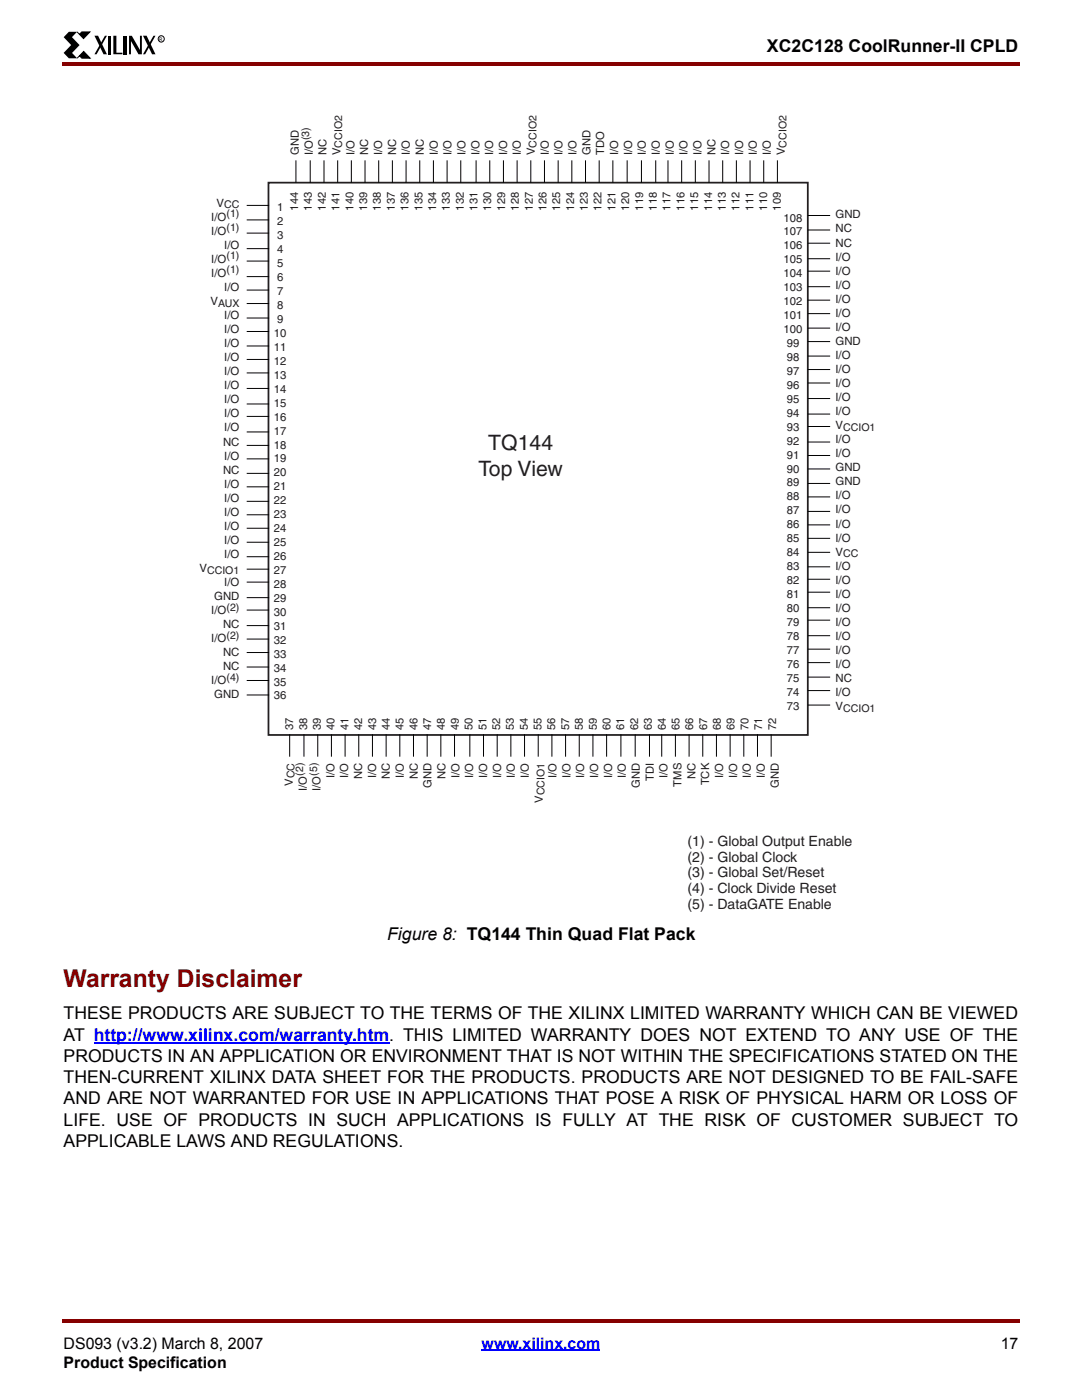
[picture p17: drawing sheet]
<svg xmlns="http://www.w3.org/2000/svg" width="216mm" height="279mm" viewBox="0 0 216 279" stroke-linecap="round" stroke-linejoin="round" font-family="sans-serif">
<defs><g id="words">
<text font-size="4.9" fill="#850000" x="12.7" y="197">Warranty Disclaimer</text>
<g font-size="4.2" fill="#231f20">
<text x="97.4" y="89.9">TQ144</text>
<text x="95.5" y="95">Top View</text>
</g>
<g font-size="3.5">
<text x="153" y="10.5">XC2C128 CoolRunner-II CPLD</text>
<text x="77.3" y="187.6">Figure 8: TQ144 Thin Quad Flat Pack</text>
<text x="12.7" y="203.5">THESE PRODUCTS ARE SUBJECT TO THE TERMS OF THE XILINX LIMITED WARRANTY WHICH CAN BE VIEWED</text>
<text x="12.7" y="207.7">AT http://www.xilinx.com/warranty.htm. THIS LIMITED WARRANTY DOES NOT EXTEND TO ANY USE OF THE</text>
<text x="12.7" y="211.9">PRODUCTS IN AN APPLICATION OR ENVIRONMENT THAT IS NOT WITHIN THE SPECIFICATIONS STATED ON THE</text>
<text x="12.7" y="216.2">THEN-CURRENT XILINX DATA SHEET FOR THE PRODUCTS. PRODUCTS ARE NOT DESIGNED TO BE FAIL-SAFE</text>
<text x="12.7" y="220.4">AND ARE NOT WARRANTED FOR USE IN APPLICATIONS THAT POSE A RISK OF PHYSICAL HARM OR LOSS OF</text>
<text x="12.7" y="224.6">LIFE. USE OF PRODUCTS IN SUCH APPLICATIONS IS FULLY AT THE RISK OF CUSTOMER SUBJECT TO</text>
<text x="12.7" y="228.9">APPLICABLE LAWS AND REGULATIONS.</text>
</g>
<g font-size="3.2">
<text x="12.7" y="269.2">DS093 (v3.2) March 8, 2007</text>
<text x="199.7" y="269.2">17</text>
<text x="12.7" y="273">Product Specification</text>
</g>
<text font-size="3.2" fill="#00f" x="96.1" y="269.2">www.xilinx.com</text>
<g font-size="2.8" fill="#231f20">
<text x="137.2" y="168.8">(1) - Global Output Enable</text>
<text x="137.2" y="171.9">(2) - Global Clock</text>
<text x="137.2" y="175.1">(3) - Global Set/Reset</text>
<text x="137.2" y="178.3">(4) - Clock Divide Reset</text>
<text x="137.2" y="181.5">(5) - DataGATE Enable</text>
</g>
<g font-size="2.3" fill="#231f20">
<text x="43.2" y="41.2">VCC</text>
<text x="42.2" y="44">I/O</text>
<text x="42.2" y="46.9">I/O</text>
<text x="55.3" y="42.2">1</text>
<text x="55.3" y="45">2</text>
<text x="55.3" y="47.8">3</text>
<text x="156.4" y="44.2">108</text>
<text x="156.4" y="47">107</text>
<text x="166.7" y="43.6">GND</text>
<text x="166.7" y="46.4">NC</text>
<text x="42.2" y="52.5">I/O</text>
<text x="44.8" y="49.7">I/O</text>
<text x="55.3" y="50.6">4</text>
<text x="55.3" y="53.3">5</text>
<text x="156.4" y="49.8">106</text>
<text x="156.4" y="52.6">105</text>
<text x="166.7" y="49.2">NC</text>
<text x="166.7" y="52">I/O</text>
<text x="42.2" y="55.3">I/O</text>
<text x="44.8" y="58.1">I/O</text>
<text x="55.3" y="56.1">6</text>
<text x="55.3" y="58.9">7</text>
<text x="156.4" y="55.3">104</text>
<text x="156.4" y="58.1">103</text>
<text x="166.7" y="54.8">I/O</text>
<text x="166.7" y="57.6">I/O</text>
<text x="42" y="60.9">VAUX</text>
<text x="44.8" y="63.7">I/O</text>
<text x="55.3" y="61.7">8</text>
<text x="55.3" y="64.5">9</text>
<text x="156.4" y="60.9">102</text>
<text x="156.4" y="63.7">101</text>
<text x="166.7" y="60.4">I/O</text>
<text x="166.7" y="63.2">I/O</text>
<text x="44.8" y="66.5">I/O</text>
<text x="44.8" y="69.3">I/O</text>
<text x="54.6" y="67.3">10</text>
<text x="54.6" y="70">11</text>
<text x="156.4" y="66.5">100</text>
<text x="157" y="69.3">99</text>
<text x="166.7" y="66">I/O</text>
<text x="166.7" y="68.8">GND</text>
<text x="166.7" y="71.6">I/O</text>
<text x="44.8" y="72.1">I/O</text>
<text x="44.8" y="74.9">I/O</text>
<text x="44.8" y="77.7">I/O</text>
<text x="54.6" y="72.8">12</text>
<text x="54.6" y="75.6">13</text>
<text x="157" y="72">98</text>
<text x="157" y="74.8">97</text>
<text x="157" y="77.6">96</text>
<text x="166.7" y="74.4">I/O</text>
<text x="166.7" y="77.2">I/O</text>
<text x="44.8" y="80.5">I/O</text>
<text x="44.8" y="83.3">I/O</text>
<text x="54.6" y="78.4">14</text>
<text x="54.6" y="81.2">15</text>
<text x="54.6" y="83.9">16</text>
<text x="157" y="80.4">95</text>
<text x="157" y="83.2">94</text>
<text x="166.7" y="80">I/O</text>
<text x="166.7" y="82.8">I/O</text>
<text x="44.5" y="88.9">NC</text>
<text x="44.8" y="86.1">I/O</text>
<text x="54.6" y="86.7">17</text>
<text x="54.6" y="89.5">18</text>
<text x="157" y="86">93</text>
<text x="157" y="88.7">92</text>
<text x="166.7" y="85.7">VCCIO1</text>
<text x="166.7" y="88.5">I/O</text>
<text x="44.5" y="94.5">NC</text>
<text x="44.8" y="91.7">I/O</text>
<text x="54.6" y="92.3">19</text>
<text x="54.6" y="95.1">20</text>
<text x="157" y="91.5">91</text>
<text x="157" y="94.3">90</text>
<text x="166.7" y="91.3">I/O</text>
<text x="166.7" y="94.1">GND</text>
<text x="44.8" y="97.3">I/O</text>
<text x="44.8" y="100.1">I/O</text>
<text x="54.6" y="97.9">21</text>
<text x="54.6" y="100.6">22</text>
<text x="157" y="97.1">89</text>
<text x="157" y="99.9">88</text>
<text x="166.7" y="96.9">GND</text>
<text x="166.7" y="99.7">I/O</text>
<text x="44.8" y="102.9">I/O</text>
<text x="44.8" y="105.7">I/O</text>
<text x="54.6" y="103.4">23</text>
<text x="54.6" y="106.2">24</text>
<text x="157" y="102.6">87</text>
<text x="157" y="105.4">86</text>
<text x="166.7" y="102.5">I/O</text>
<text x="166.7" y="105.3">I/O</text>
<text x="44.8" y="108.5">I/O</text>
<text x="44.8" y="111.3">I/O</text>
<text x="54.6" y="109">25</text>
<text x="54.6" y="111.8">26</text>
<text x="157" y="108.2">85</text>
<text x="157" y="111">84</text>
<text x="157" y="113.8">83</text>
<text x="166.7" y="108.1">I/O</text>
<text x="166.7" y="110.9">VCC</text>
<text x="166.7" y="113.7">I/O</text>
<text x="39.8" y="114.1">VCCIO1</text>
<text x="42.7" y="119.8">GND</text>
<text x="44.8" y="117">I/O</text>
<text x="54.6" y="114.6">27</text>
<text x="54.6" y="117.3">28</text>
<text x="157" y="116.6">82</text>
<text x="157" y="119.3">81</text>
<text x="166.7" y="116.5">I/O</text>
<text x="166.7" y="119.3">I/O</text>
<text x="42.2" y="122.6">I/O</text>
<text x="44.5" y="125.4">NC</text>
<text x="54.6" y="120.1">29</text>
<text x="54.6" y="122.9">30</text>
<text x="54.6" y="125.7">31</text>
<text x="157" y="122.1">80</text>
<text x="157" y="124.9">79</text>
<text x="166.7" y="122.1">I/O</text>
<text x="166.7" y="124.9">I/O</text>
<text x="42.2" y="128.2">I/O</text>
<text x="44.5" y="131">NC</text>
<text x="54.6" y="128.5">32</text>
<text x="54.6" y="131.3">33</text>
<text x="157" y="127.7">78</text>
<text x="157" y="130.5">77</text>
<text x="166.7" y="127.7">I/O</text>
<text x="166.7" y="130.5">I/O</text>
<text x="42.2" y="136.6">I/O</text>
<text x="44.5" y="133.8">NC</text>
<text x="54.6" y="134">34</text>
<text x="54.6" y="136.8">35</text>
<text x="157" y="133.3">76</text>
<text x="157" y="136">75</text>
<text x="166.7" y="133.3">I/O</text>
<text x="166.7" y="136.1">NC</text>
<text x="42.7" y="139.4">GND</text>
<text x="54.6" y="139.6">36</text>
<text x="157" y="138.8">74</text>
<text x="157" y="141.6">73</text>
<text x="166.7" y="138.9">I/O</text>
<text x="166.7" y="141.7">VCCIO1</text>
</g>
<g font-size="2.2" fill="#231f20">
<text x="59.6" y="31" transform="rotate(-90 59.6 31)">GND</text>
<text x="62.4" y="31" transform="rotate(-90 62.4 31)">I/O</text>
<text x="65.2" y="31" transform="rotate(-90 65.2 31)">NC</text>
<text x="67.9" y="31" transform="rotate(-90 67.9 31)">VCCIO2</text>
<text x="70.7" y="31" transform="rotate(-90 70.7 31)">I/O</text>
<text x="73.5" y="31" transform="rotate(-90 73.5 31)">NC</text>
<text x="76.3" y="31" transform="rotate(-90 76.3 31)">I/O</text>
<text x="79" y="31" transform="rotate(-90 79 31)">NC</text>
<text x="81.8" y="31" transform="rotate(-90 81.8 31)">I/O</text>
<text x="84.6" y="31" transform="rotate(-90 84.6 31)">NC</text>
<text x="87.3" y="31" transform="rotate(-90 87.3 31)">I/O</text>
<text x="90.1" y="31" transform="rotate(-90 90.1 31)">I/O</text>
<text x="92.9" y="31" transform="rotate(-90 92.9 31)">I/O</text>
<text x="95.6" y="31" transform="rotate(-90 95.6 31)">I/O</text>
<text x="98.4" y="31" transform="rotate(-90 98.4 31)">I/O</text>
<text x="101.2" y="31" transform="rotate(-90 101.2 31)">I/O</text>
<text x="104" y="31" transform="rotate(-90 104 31)">I/O</text>
<text x="106.7" y="31" transform="rotate(-90 106.7 31)">VCCIO2</text>
<text x="109.5" y="31" transform="rotate(-90 109.5 31)">I/O</text>
<text x="112.3" y="31" transform="rotate(-90 112.3 31)">I/O</text>
<text x="115" y="31" transform="rotate(-90 115 31)">I/O</text>
<text x="117.8" y="31" transform="rotate(-90 117.8 31)">GND</text>
<text x="120.6" y="31" transform="rotate(-90 120.6 31)">TDO</text>
<text x="123.3" y="31" transform="rotate(-90 123.3 31)">I/O</text>
<text x="126.1" y="31" transform="rotate(-90 126.1 31)">I/O</text>
<text x="128.9" y="31" transform="rotate(-90 128.9 31)">I/O</text>
<text x="131.7" y="31" transform="rotate(-90 131.7 31)">I/O</text>
<text x="134.4" y="31" transform="rotate(-90 134.4 31)">I/O</text>
<text x="137.2" y="31" transform="rotate(-90 137.2 31)">I/O</text>
<text x="140" y="31" transform="rotate(-90 140 31)">I/O</text>
<text x="142.7" y="31" transform="rotate(-90 142.7 31)">NC</text>
<text x="145.5" y="31" transform="rotate(-90 145.5 31)">I/O</text>
<text x="148.3" y="31" transform="rotate(-90 148.3 31)">I/O</text>
<text x="151" y="31" transform="rotate(-90 151 31)">I/O</text>
<text x="153.8" y="31" transform="rotate(-90 153.8 31)">I/O</text>
<text x="156.6" y="31" transform="rotate(-90 156.6 31)">VCCIO2</text>
<text x="59.5" y="42" transform="rotate(-90 59.5 42)">144</text>
<text x="62.3" y="42" transform="rotate(-90 62.3 42)">143</text>
<text x="65" y="42" transform="rotate(-90 65 42)">142</text>
<text x="67.8" y="42" transform="rotate(-90 67.8 42)">141</text>
<text x="70.5" y="42" transform="rotate(-90 70.5 42)">140</text>
<text x="73.3" y="42" transform="rotate(-90 73.3 42)">139</text>
<text x="76" y="42" transform="rotate(-90 76 42)">138</text>
<text x="78.8" y="42" transform="rotate(-90 78.8 42)">137</text>
<text x="81.5" y="42" transform="rotate(-90 81.5 42)">136</text>
<text x="84.3" y="42" transform="rotate(-90 84.3 42)">135</text>
<text x="87" y="42" transform="rotate(-90 87 42)">134</text>
<text x="89.8" y="42" transform="rotate(-90 89.8 42)">133</text>
<text x="92.5" y="42" transform="rotate(-90 92.5 42)">132</text>
<text x="95.3" y="42" transform="rotate(-90 95.3 42)">131</text>
<text x="98" y="42" transform="rotate(-90 98 42)">130</text>
<text x="100.8" y="42" transform="rotate(-90 100.8 42)">129</text>
<text x="103.5" y="42" transform="rotate(-90 103.5 42)">128</text>
<text x="106.3" y="42" transform="rotate(-90 106.3 42)">127</text>
<text x="109" y="42" transform="rotate(-90 109 42)">126</text>
<text x="111.8" y="42" transform="rotate(-90 111.8 42)">125</text>
<text x="114.5" y="42" transform="rotate(-90 114.5 42)">124</text>
<text x="117.3" y="42" transform="rotate(-90 117.3 42)">123</text>
<text x="120.1" y="42" transform="rotate(-90 120.1 42)">122</text>
<text x="122.8" y="42" transform="rotate(-90 122.8 42)">121</text>
<text x="125.6" y="42" transform="rotate(-90 125.6 42)">120</text>
<text x="128.3" y="42" transform="rotate(-90 128.3 42)">119</text>
<text x="131.1" y="42" transform="rotate(-90 131.1 42)">118</text>
<text x="133.8" y="42" transform="rotate(-90 133.8 42)">117</text>
<text x="136.6" y="42" transform="rotate(-90 136.6 42)">116</text>
<text x="139.3" y="42" transform="rotate(-90 139.3 42)">115</text>
<text x="142.1" y="42" transform="rotate(-90 142.1 42)">114</text>
<text x="144.8" y="42" transform="rotate(-90 144.8 42)">113</text>
<text x="147.6" y="42" transform="rotate(-90 147.6 42)">112</text>
<text x="150.3" y="42" transform="rotate(-90 150.3 42)">111</text>
<text x="153.1" y="42" transform="rotate(-90 153.1 42)">110</text>
<text x="155.8" y="42" transform="rotate(-90 155.8 42)">109</text>
<text x="58.5" y="145.6" transform="rotate(-90 58.5 145.6)">37</text>
<text x="61.3" y="145.6" transform="rotate(-90 61.3 145.6)">38</text>
<text x="64" y="145.6" transform="rotate(-90 64 145.6)">39</text>
<text x="66.8" y="145.6" transform="rotate(-90 66.8 145.6)">40</text>
<text x="69.5" y="145.6" transform="rotate(-90 69.5 145.6)">41</text>
<text x="72.3" y="145.6" transform="rotate(-90 72.3 145.6)">42</text>
<text x="75" y="145.6" transform="rotate(-90 75 145.6)">43</text>
<text x="77.8" y="145.6" transform="rotate(-90 77.8 145.6)">44</text>
<text x="80.5" y="145.6" transform="rotate(-90 80.5 145.6)">45</text>
<text x="83.3" y="145.6" transform="rotate(-90 83.3 145.6)">46</text>
<text x="86" y="145.6" transform="rotate(-90 86 145.6)">47</text>
<text x="88.8" y="145.6" transform="rotate(-90 88.8 145.6)">48</text>
<text x="91.5" y="145.6" transform="rotate(-90 91.5 145.6)">49</text>
<text x="94.3" y="145.6" transform="rotate(-90 94.3 145.6)">50</text>
<text x="97" y="145.6" transform="rotate(-90 97 145.6)">51</text>
<text x="99.8" y="145.6" transform="rotate(-90 99.8 145.6)">52</text>
<text x="102.6" y="145.6" transform="rotate(-90 102.6 145.6)">53</text>
<text x="105.3" y="145.6" transform="rotate(-90 105.3 145.6)">54</text>
<text x="108.1" y="145.6" transform="rotate(-90 108.1 145.6)">55</text>
<text x="110.8" y="145.6" transform="rotate(-90 110.8 145.6)">56</text>
<text x="113.6" y="145.6" transform="rotate(-90 113.6 145.6)">57</text>
<text x="116.3" y="145.6" transform="rotate(-90 116.3 145.6)">58</text>
<text x="119.1" y="145.6" transform="rotate(-90 119.1 145.6)">59</text>
<text x="121.8" y="145.6" transform="rotate(-90 121.8 145.6)">60</text>
<text x="124.6" y="145.6" transform="rotate(-90 124.6 145.6)">61</text>
<text x="127.3" y="145.6" transform="rotate(-90 127.3 145.6)">62</text>
<text x="130.1" y="145.6" transform="rotate(-90 130.1 145.6)">63</text>
<text x="132.8" y="145.6" transform="rotate(-90 132.8 145.6)">64</text>
<text x="135.6" y="145.6" transform="rotate(-90 135.6 145.6)">65</text>
<text x="138.3" y="145.6" transform="rotate(-90 138.3 145.6)">66</text>
<text x="141.1" y="145.6" transform="rotate(-90 141.1 145.6)">67</text>
<text x="143.8" y="145.6" transform="rotate(-90 143.8 145.6)">68</text>
<text x="146.6" y="145.6" transform="rotate(-90 146.6 145.6)">69</text>
<text x="149.3" y="145.6" transform="rotate(-90 149.3 145.6)">70</text>
<text x="152.1" y="145.6" transform="rotate(-90 152.1 145.6)">71</text>
<text x="154.8" y="145.6" transform="rotate(-90 154.8 145.6)">72</text>
<text x="66.7" y="155.3" transform="rotate(-90 66.7 155.3)">I/O</text>
<text x="69.5" y="155.3" transform="rotate(-90 69.5 155.3)">I/O</text>
<text x="72.3" y="155.5" transform="rotate(-90 72.3 155.5)">NC</text>
<text x="75" y="155.3" transform="rotate(-90 75 155.3)">I/O</text>
<text x="77.8" y="155.5" transform="rotate(-90 77.8 155.5)">NC</text>
<text x="80.6" y="155.3" transform="rotate(-90 80.6 155.3)">I/O</text>
<text x="83.4" y="155.5" transform="rotate(-90 83.4 155.5)">NC</text>
<text x="88.9" y="155.5" transform="rotate(-90 88.9 155.5)">NC</text>
<text x="91.7" y="155.3" transform="rotate(-90 91.7 155.3)">I/O</text>
<text x="94.4" y="155.3" transform="rotate(-90 94.4 155.3)">I/O</text>
<text x="97.2" y="155.3" transform="rotate(-90 97.2 155.3)">I/O</text>
<text x="100" y="155.3" transform="rotate(-90 100 155.3)">I/O</text>
<text x="102.7" y="155.3" transform="rotate(-90 102.7 155.3)">I/O</text>
<text x="105.5" y="155.3" transform="rotate(-90 105.5 155.3)">I/O</text>
<text x="111.1" y="155.3" transform="rotate(-90 111.1 155.3)">I/O</text>
<text x="113.8" y="155.3" transform="rotate(-90 113.8 155.3)">I/O</text>
<text x="116.6" y="155.3" transform="rotate(-90 116.6 155.3)">I/O</text>
<text x="119.4" y="155.3" transform="rotate(-90 119.4 155.3)">I/O</text>
<text x="122.1" y="155.3" transform="rotate(-90 122.1 155.3)">I/O</text>
<text x="124.9" y="155.3" transform="rotate(-90 124.9 155.3)">I/O</text>
<text x="130.4" y="155.9" transform="rotate(-90 130.4 155.9)">TDI</text>
<text x="133.2" y="155.3" transform="rotate(-90 133.2 155.3)">I/O</text>
<text x="138.8" y="155.5" transform="rotate(-90 138.8 155.5)">NC</text>
<text x="144.3" y="155.3" transform="rotate(-90 144.3 155.3)">I/O</text>
<text x="147.1" y="155.3" transform="rotate(-90 147.1 155.3)">I/O</text>
<text x="149.8" y="155.3" transform="rotate(-90 149.8 155.3)">I/O</text>
<text x="152.6" y="155.3" transform="rotate(-90 152.6 155.3)">I/O</text>
<text x="58.4" y="156.8" transform="rotate(-90 58.4 156.8)">VCC</text>
<text x="61.2" y="157.8" transform="rotate(-90 61.2 157.8)">I/O</text>
<text x="64" y="157.8" transform="rotate(-90 64 157.8)">I/O</text>
<text x="86.1" y="157.2" transform="rotate(-90 86.1 157.2)">GND</text>
<text x="108.3" y="160.2" transform="rotate(-90 108.3 160.2)">VCCIO1</text>
<text x="127.7" y="157.2" transform="rotate(-90 127.7 157.2)">GND</text>
<text x="136" y="157" transform="rotate(-90 136 157)">TMS</text>
<text x="141.5" y="156.7" transform="rotate(-90 141.5 156.7)">TCK</text>
<text x="155.4" y="157.2" transform="rotate(-90 155.4 157.2)">GND</text>
</g>
<g font-size="2.1" fill="#231f20">
<text x="61.7" y="28" transform="rotate(-90 61.7 28)">(3)</text>
<text x="45.2" y="43.3">(1)</text>
<text x="45.2" y="46.1">(1)</text>
<text x="45.2" y="51.8">(1)</text>
<text x="45.2" y="54.6">(1)</text>
<text x="45.2" y="121.9">(2)</text>
<text x="45.2" y="127.5">(2)</text>
<text x="45.2" y="135.9">(4)</text>
<text x="60.5" y="154.9" transform="rotate(-90 60.5 154.9)">(2)</text>
<text x="63.3" y="154.9" transform="rotate(-90 63.3 154.9)">(5)</text>
</g>
<text font-size="1" x="31.8" y="8.1">R</text>
</g></defs>
<g fill="#850000">
<path d="M12.4 12.4h.3v.7h-.3z"/>
<path d="M12.7 12.4h190.8v.7h-190.8z"/>
</g>
<path d="M12.7 267h190.5v8.2h-190.5z" fill="#fff"/>
<path d="M96.1 269.5h23.7" fill="none" stroke="#00f" stroke-width=".34"/>
<g fill="#850000">
<path d="M12.4 263.2h.3v.7h-.3z"/>
<path d="M12.7 263.2h190.8v.7h-190.8z"/>
</g>
<path d="M12.7 6.3h20.1v5.3h-20.1z" fill="#fff"/>
<path d="M13.7 6.3h1.7l-1 1.1 1.5 1.6-1.5 1.6 1 1h-1.7l-1-1 1.5-1.6-1.5-1.6zM18.8 7.1h.8l1.7 3.7h-.6zM20.9 7.1h.4l-2 3.7h-.5zM21.5 7.1h.6v3.7h-.6zM22.6 7.1h.6v3.4h1.2v.3h-1.8zM24.7 7.1h.6v3.7h-.6zM25.7 7.1h.6l1.6 2.9v-2.9h.4v3.7h-.7l-1.5-2.6v2.6h-.4zM28.5 7.1h.8l1.7 3.7h-.7zM30.6 7.1h.4l-2 3.7h-.5z" fill="#000"/>
<path d="M15.4 6.4l.5 .5 .4-.5h1.6l-1.2 1.3zM16.7 10.3l1.3 1.3h-1.7l-.4-.5-.5 .5z" fill="#000" stroke="#000" stroke-width=".2"/>
<circle cx="32.2" cy="7.8" r=".62" fill="none" stroke="#000" stroke-width=".2"/>
<path d="M18.7 208.1h59" fill="none" stroke="#00f" stroke-width=".38"/>
<path d="M39.8 23h134.9v159.1h-134.9z" fill="#fff"/>
<path d="M53.6 36.5h107.6v110.2h-107.6z" fill="none" stroke="#231f20" stroke-width=".35"/>
<g fill="none" stroke="#000" stroke-width=".2">
<path d="M59 32v4.5M61.9 32v4.5M64.6 32v4.5M67.4 32v4.5M70.1 32v4.5M72.8 32v4.5M75.6 32v4.5M78.3 32v4.5M81 32v4.5M83.8 32v4.5M86.5 32v4.5M89.2 32v4.5"/>
<path d="M91.9 32v4.5M95 32v4.5M97.7 32v4.5M100.5 32v4.5M103.2 32v4.5M105.9 32v4.5M108.6 32v4.5M111.4 32v4.5M114.1 32v4.5M116.8 32v4.5M119.6 32v4.5M122.3 32v4.5"/>
<path d="M125.1 32v4.5M128 32v4.5M130.8 32v4.5M133.3 32v4.5M136 32v4.5M138.7 32v4.5M141.5 32v4.5M144.2 32v4.5M146.9 32v4.5M149.7 32v4.5M152.4 32v4.5M155.1 32v4.5"/>
<path d="M49.2 46.5h4.5M49.2 55.2h4.5M49.2 52.1h4.5M49.2 49.6h4.5M49.2 57.9h4.5M49.2 41h4.5M49.2 43.9h4.5M161.2 48.5h4.4M161.2 57.2h4.4M161.2 54.1h4.4M161.2 51.6h4.4M161.2 59.9h4.4"/>
<path d="M161.2 43h4.4M161.2 45.9h4.4M49.2 77.5h4.5M49.2 63.5h4.5M49.2 69h4.5M49.2 66.2h4.5M49.2 74.4h4.5M49.2 60.6h4.5M49.2 71.7h4.5M161.2 79.5h4.4M161.2 65.5h4.4M161.2 71.1h4.4"/>
<path d="M161.2 68.2h4.4M161.2 76.4h4.4M161.2 62.6h4.4M161.2 73.7h4.4M49.2 86.2h4.5M49.2 94.5h4.5M49.2 97.2h4.5M49.2 83.1h4.5M49.2 80.6h4.5M49.2 88.9h4.5M49.2 91.6h4.5M161.2 88.2h4.4"/>
<path d="M161.2 96.5h4.4M161.2 99.2h4.4M161.2 85.1h4.4M161.2 82.6h4.4M161.2 90.9h4.4M161.2 93.6h4.4M49.2 116.2h4.5M49.2 119.3h4.5M49.2 100.1h4.5M49.2 105.4h4.5M49.2 102.7h4.5M49.2 111.1h4.5"/>
<path d="M49.2 113.6h4.5M49.2 108.2h4.5M161.2 118.2h4.4M161.2 102.1h4.4M161.2 107.4h4.4M161.2 104.8h4.4M161.2 113.1h4.4M161.2 115.6h4.4M161.2 110.2h4.4M49.2 124.9h4.5M49.2 133.1h4.5M49.2 138.7h4.5"/>
<path d="M49.2 135.8h4.5M49.2 121.8h4.5M49.2 127.5h4.5M49.2 130.2h4.5M161.2 126.9h4.4M161.2 135.1h4.4M161.2 137.8h4.4M161.2 123.8h4.4M161.2 121.3h4.4M161.2 129.6h4.4M161.2 132.2h4.4M57.8 146.5v4.5"/>
<path d="M60.7 146.5v4.5M63.4 146.5v4.5M66.1 146.5v4.5M68.9 146.5v4.5M71.6 146.5v4.5M74.3 146.5v4.5M77 146.5v4.5M79.8 146.5v4.5M82.5 146.5v4.5M85.2 146.5v4.5M88 146.5v4.5M90.7 146.5v4.5"/>
<path d="M93.7 146.5v4.5M96.5 146.5v4.5M99.2 146.5v4.5M101.9 146.5v4.5M104.7 146.5v4.5M107.4 146.5v4.5M110.1 146.5v4.5M112.9 146.5v4.5M115.6 146.5v4.5M118.3 146.5v4.5M121 146.5v4.5M123.9 146.5v4.5"/>
<path d="M126.7 146.5v4.5M129.6 146.5v4.5M132 146.5v4.5M134.8 146.5v4.5M137.5 146.5v4.5M140.2 146.5v4.5M143 146.5v4.5M145.7 146.5v4.5M148.4 146.5v4.5M151.1 146.5v4.5M153.9 146.5v4.5M161.2 140.7h4.4"/>
</g>
<use href="#words"/>
</svg>
